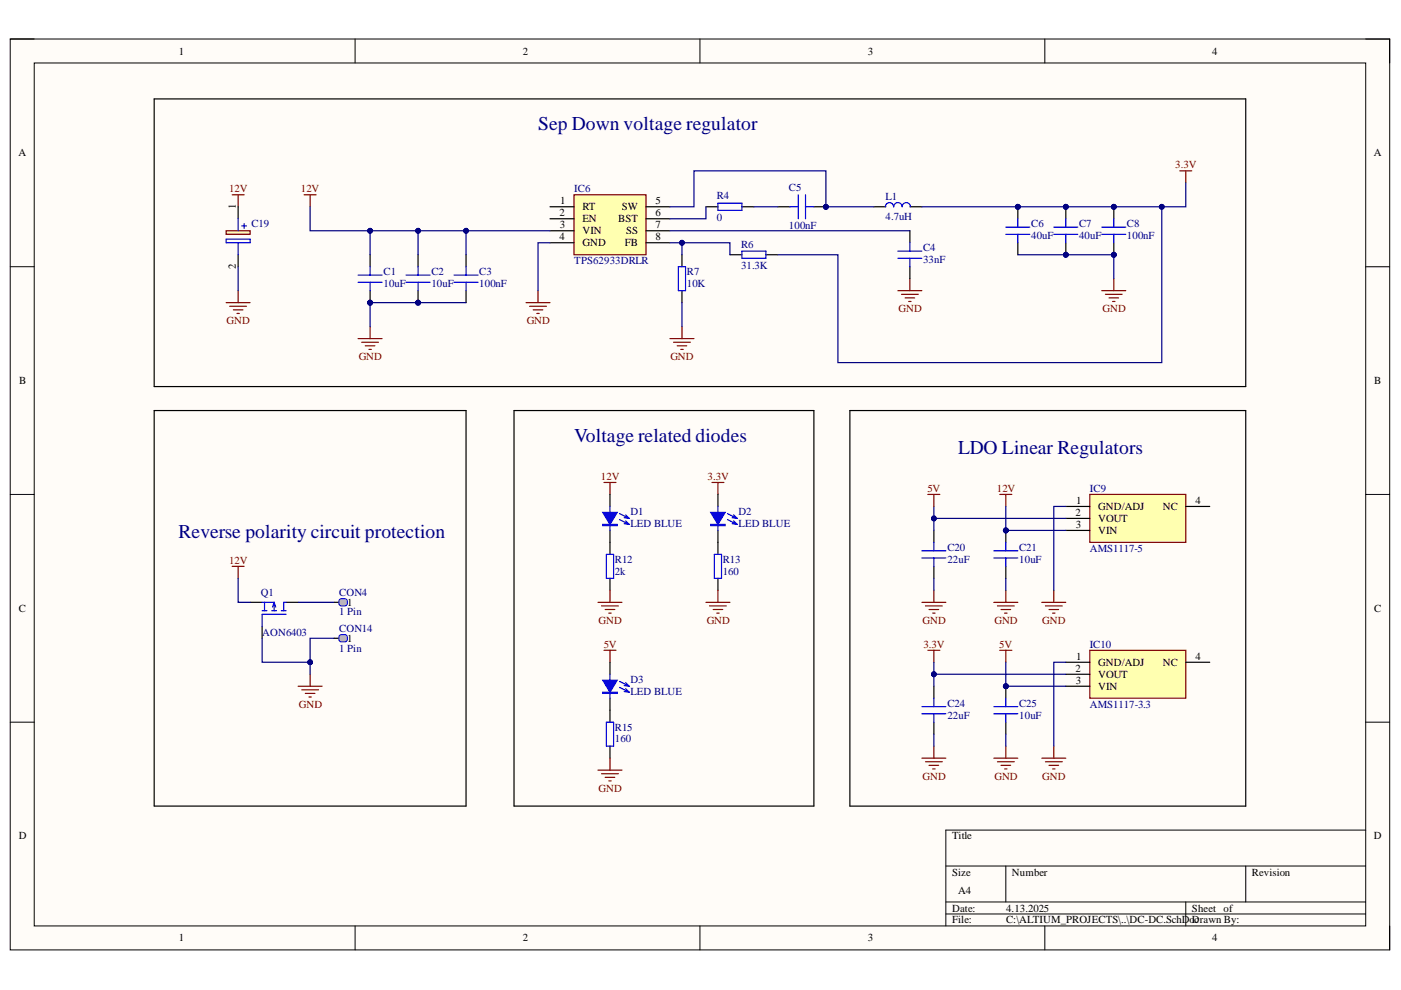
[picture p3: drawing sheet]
<svg xmlns="http://www.w3.org/2000/svg" width="297mm" height="210mm" viewBox="0 0 297 210" stroke-linecap="round" stroke-linejoin="round" font-family="sans-serif">
<defs><g id="words">
<g font-size="4.1" fill="#000080">
<text x="114.1" y="27.6">Sep Down voltage regulator</text>
<text x="121.7" y="93.8">Voltage related diodes</text>
<text x="203.1" y="96.3">LDO Linear Regulators</text>
<text x="37.8" y="114">Reverse polarity circuit protection</text>
</g>
<g font-size="2.3">
<text x="37.9" y="11.6">1</text>
<text x="110.8" y="11.6">2</text>
<text x="184" y="11.6">3</text>
<text x="257" y="11.6">4</text>
<text x="3.9" y="33.1">A</text>
<text x="291.3" y="33.1">A</text>
<text x="50" y="44.4" transform="rotate(-90 50 44.4)">1</text>
<text x="118.6" y="45.8">2</text>
<text x="118.8" y="43.3">1</text>
<text x="123.5" y="44.6">RT</text>
<text x="123.5" y="47.1">EN</text>
<text x="131.1" y="47.1">BST</text>
<text x="131.8" y="44.6">SW</text>
<text x="139" y="43.3">5</text>
<text x="139" y="45.8">6</text>
<text x="118.6" y="51">4</text>
<text x="118.7" y="48.4">3</text>
<text x="123.5" y="49.7">VIN</text>
<text x="123.5" y="52.2">GND</text>
<text x="132.5" y="52.2">FB</text>
<text x="132.7" y="49.7">SS</text>
<text x="139" y="48.4">7</text>
<text x="139" y="51">8</text>
<text x="50" y="57.1" transform="rotate(-90 50 57.1)">2</text>
<text x="4.1" y="81.4">B</text>
<text x="291.4" y="81.4">B</text>
<text x="228.2" y="106.9">1</text>
<text x="253.5" y="106.9">4</text>
<text x="228" y="109.4">2</text>
<text x="228.1" y="111.9">3</text>
<text x="232.8" y="108.1">GND/ADJ</text>
<text x="232.8" y="110.7">VOUT</text>
<text x="232.8" y="113.2">VIN</text>
<text x="246.5" y="108.1">NC</text>
<text x="4" y="129.7">C</text>
<text x="73.6" y="128.4">1</text>
<text x="291.4" y="129.7">C</text>
<text x="73.6" y="136.1">1</text>
<text x="228" y="142.5">2</text>
<text x="228.2" y="139.9">1</text>
<text x="232.8" y="141.2">GND/ADJ</text>
<text x="232.8" y="143.7">VOUT</text>
<text x="246.5" y="141.2">NC</text>
<text x="253.5" y="139.9">4</text>
<text x="228.1" y="145">3</text>
<text x="232.8" y="146.3">VIN</text>
<text x="4" y="178">D</text>
<text x="201.9" y="178">Title</text>
<text x="291.3" y="178">D</text>
<text x="201.9" y="185.7">Size</text>
<text x="214.6" y="185.7">Number</text>
<text x="265.4" y="185.7">Revision</text>
<text x="203.1" y="189.5">A4</text>
<text x="201.9" y="193.3">Date:</text>
<text x="201.9" y="195.8">File:</text>
<text x="213.3" y="193.3">4.13.2025</text>
<text x="213.3" y="195.8">C:\ALTIUM_PROJECTS\..\DC-DC.SchDoDrawn By:</text>
<text x="252.7" y="193.3">Sheet of</text>
<text x="253.3" y="195.8">c</text>
<text x="37.9" y="199.6">1</text>
<text x="110.8" y="199.6">2</text>
<text x="184" y="199.6">3</text>
<text x="257" y="199.6">4</text>
</g>
<g font-size="2.3" fill="#800000">
<text x="249.2" y="35.7">3.3V</text>
<text x="48.6" y="40.7">12V</text>
<text x="63.8" y="40.7">12V</text>
<text x="48.1" y="68.7">GND</text>
<text x="111.7" y="68.7">GND</text>
<text x="190.5" y="66.2">GND</text>
<text x="233.8" y="66.2">GND</text>
<text x="76.1" y="76.3">GND</text>
<text x="142.1" y="76.3">GND</text>
<text x="127.4" y="101.8">12V</text>
<text x="150" y="101.8">3.3V</text>
<text x="196.6" y="104.3">5V</text>
<text x="211.3" y="104.3">12V</text>
<text x="48.6" y="119.5">12V</text>
<text x="126.9" y="132.2">GND</text>
<text x="128" y="137.4">5V</text>
<text x="149.8" y="132.2">GND</text>
<text x="195.6" y="132.2">GND</text>
<text x="195.8" y="137.4">3.3V</text>
<text x="210.8" y="132.2">GND</text>
<text x="211.9" y="137.4">5V</text>
<text x="221" y="132.2">GND</text>
<text x="63.4" y="150.1">GND</text>
<text x="126.9" y="167.8">GND</text>
<text x="195.6" y="165.3">GND</text>
<text x="210.8" y="165.3">GND</text>
<text x="221" y="165.3">GND</text>
</g>
<g font-size="2.3" fill="#000080">
<text x="121.7" y="40.7">IC6</text>
<text x="167.3" y="40.5">C5</text>
<text x="152" y="42.3">R4</text>
<text x="152" y="46.8">0</text>
<text x="187.7" y="42.4">L1</text>
<text x="187.7" y="46.6">4.7uH</text>
<text x="53.3" y="48.1">C19</text>
<text x="157.1" y="52.5">R6</text>
<text x="167.3" y="48.6">100nF</text>
<text x="195.7" y="53.3">C4</text>
<text x="218.6" y="48.1">C6</text>
<text x="218.6" y="50.7">40uF</text>
<text x="228.8" y="48.1">C7</text>
<text x="228.8" y="50.7">40uF</text>
<text x="238.9" y="48.1">C8</text>
<text x="238.9" y="50.7">100nF</text>
<text x="81.3" y="58.3">C1</text>
<text x="91.5" y="58.3">C2</text>
<text x="101.6" y="58.3">C3</text>
<text x="121.7" y="56">TPS62933DRLR</text>
<text x="145.6" y="58.3">R7</text>
<text x="157.1" y="57.1">31.3K</text>
<text x="195.7" y="55.8">33nF</text>
<text x="81.3" y="60.9">10uF</text>
<text x="91.5" y="60.9">10uF</text>
<text x="101.6" y="60.9">100nF</text>
<text x="145.6" y="60.9">10K</text>
<text x="231.1" y="104.3">IC9</text>
<text x="133.7" y="109.1">D1</text>
<text x="133.7" y="111.7">LED BLUE</text>
<text x="156.6" y="109.1">D2</text>
<text x="156.6" y="111.7">LED BLUE</text>
<text x="130.4" y="119.3">R12</text>
<text x="153.2" y="119.3">R13</text>
<text x="200.9" y="116.8">C20</text>
<text x="200.9" y="119.3">22uF</text>
<text x="216.1" y="116.8">C21</text>
<text x="216.1" y="119.3">10uF</text>
<text x="231.1" y="117">AMS1117-5</text>
<text x="130.4" y="121.8">2k</text>
<text x="153.2" y="121.8">160</text>
<text x="55.3" y="126.4">Q1</text>
<text x="71.9" y="126.4">CON4</text>
<text x="71.9" y="130.4">1 Pin</text>
<text x="55.6" y="134.8">AON6403</text>
<text x="71.9" y="134">CON14</text>
<text x="231.1" y="137.4">IC10</text>
<text x="71.9" y="138.1">1 Pin</text>
<text x="133.7" y="144.7">D3</text>
<text x="133.7" y="147.3">LED BLUE</text>
<text x="200.9" y="149.8">C24</text>
<text x="216.1" y="149.8">C25</text>
<text x="130.4" y="154.9">R15</text>
<text x="200.9" y="152.3">22uF</text>
<text x="216.1" y="152.3">10uF</text>
<text x="231.1" y="150.1">AMS1117-3.3</text>
<text x="130.4" y="157.4">160</text>
</g>
</g></defs>
<path d="M2.2 8.3h292.4v193.1h-292.4z" fill-rule="evenodd" fill="#fffcf8"/>
<path d="M2.2 8.3h292.4v193.1h-292.4z" fill="none" stroke="#000" stroke-width=".21"/>
<path d="M7.3 13.4h282.3v182.9h-282.3z" fill-rule="evenodd" fill="#fffcf8"/>
<g fill="none" stroke="#000" stroke-width=".21">
<path d="M2.2 8.3h5.1M7.3 13.4h282.3v182.9h-282.3zM75.3 8.3v5M148.4 8.3v5M221.5 8.3v5.1M289.6 8.3h5v5.1M2.2 56.6h5.1M289.6 56.6h5M2.2 104.8h5.1M289.6 104.8h5M2.2 153.1h5.1M289.6 153.1h5"/>
<path d="M289.6 176h-89.1v20.3M75.3 196.3v5.1M148.4 196.3v5.1M200.5 183.6h89.1M200.5 191.2h89.1M200.5 193.8h89.1M213.3 183.6v7.6M221.5 196.3v5.1M251.4 191.2v5.1M264.1 183.6v7.6M294.6 196.3v5.1"/>
</g>
<path d="M121.7 41.3h15.3v12.7h-15.3z" fill-rule="evenodd" fill="#ffffb0"/>
<path d="M121.7 41.3h15.3v12.7h-15.3zM192.9 59.1v2.5M111.5 64.2h5.1M112.3 64.9h3.5M113.1 65.7h2M113.8 66.5h.5M114.1 61.6v2.6M190.4 61.6h5.1M191.1 62.4h3.6M191.9 63.2h2M192.7 63.9h.5" fill="none" stroke="#800000" stroke-width=".25"/>
<path d="M116.6 43.8h5.1M116.6 46.4h5.1M116.6 48.9h5.1M116.6 51.5h5.1M137 43.8h5M137 46.4h5M137 48.9h5M137 51.5h5M192.9 48.9v2.6M192.9 56.6v2.5" fill="none" stroke="#000" stroke-width=".25"/>
<path d="M190.4 54.8h5.1M190.4 53.2h5.1M192.9 51.5v1.7M192.9 54.8v1.8" fill="none" stroke="#00f" stroke-width=".25"/>
<circle cx="78.5" cy="64.2" r=".51" fill="#000080"/>
<circle cx="78.5" cy="64.2" r=".51" fill="none" stroke="#000080" stroke-width=".21"/>
<path d="M78.5 54v2.6M78.5 61.6v2.6" fill="none" stroke="#000" stroke-width=".25"/>
<circle cx="78.5" cy="64.2" r=".51" fill="#000080"/>
<circle cx="78.5" cy="64.2" r=".51" fill="none" stroke="#000080" stroke-width=".21"/>
<path d="M75.9 59.9h5.1M75.9 58.3h5.1M78.5 56.6v1.7M78.5 59.9v1.7" fill="none" stroke="#00f" stroke-width=".25"/>
<circle cx="88.6" cy="64.2" r=".51" fill="#000080"/>
<circle cx="88.6" cy="64.2" r=".51" fill="none" stroke="#000080" stroke-width=".21"/>
<path d="M88.6 54v2.6M88.6 61.6v2.6" fill="none" stroke="#000" stroke-width=".25"/>
<circle cx="88.6" cy="64.2" r=".51" fill="#000080"/>
<circle cx="88.6" cy="64.2" r=".51" fill="none" stroke="#000080" stroke-width=".21"/>
<path d="M86.1 59.9h5.1M86.1 58.3h5.1M88.6 56.6v1.7M88.6 59.9v1.7M96.3 59.9h5.1M96.3 58.3h5.1M98.8 56.6v1.7M98.8 59.9v1.7M143.8 56.6h1.5v5h-1.5zM152.2 43.1h5.1v1.5h-5.1zM157.3 53.2h5.1v1.6h-5.1z" fill="none" stroke="#00f" stroke-width=".25"/>
<path d="M98.8 54v2.6M144.6 54v2.6M149.7 43.8h2.5M154.8 54h2.5M157.3 43.8h2.5M162.4 54h2.5M98.8 61.6v2.6M144.6 61.6v2.6" fill="none" stroke="#000" stroke-width=".25"/>
<g fill="none" stroke="#800000" stroke-width=".25">
<path d="M75.9 71.8h5.1M76.7 72.6h3.5M77.4 73.3h2.1M78.2 74.1h.5M78.5 69.3v2.5M142 71.8h5.1M142.8 72.6h3.6M143.6 73.3h2M144.3 74.1h.5M144.6 69.3v2.5M63.2 145.5h5.1M64 146.3h3.5"/>
<path d="M64.7 147h2.1M65.5 147.8h.5M65.7 143v2.5"/>
</g>
<circle cx="175.1" cy="43.8" r=".51" fill="#000080"/>
<circle cx="175.1" cy="43.8" r=".51" fill="none" stroke="#000080" stroke-width=".21"/>
<path d="M164.9 43.8h2.6M172.6 43.8h2.5" fill="none" stroke="#000" stroke-width=".25"/>
<circle cx="175.1" cy="43.8" r=".51" fill="#000080"/>
<circle cx="175.1" cy="43.8" r=".51" fill="none" stroke="#000080" stroke-width=".21"/>
<path d="M167.5 43.8h1.8M169.3 41.3v5.1M170.8 43.8h1.8M170.8 41.3v5.1M187.7 43.8a.88 .88 0 0 1 .9-.8 .88 .88 0 0 1 .9 .9 .89 .89 0 0 1 .9-.9 .89 .89 0 0 1 .9 .8 .88 .88 0 0 1 .8-.8 .88 .88 0 0 1 .9 .8" fill="none" stroke="#00f" stroke-width=".25"/>
<path d="M185.3 43.8h2.5M192.9 43.8h2.6" fill="none" stroke="#000" stroke-width=".25"/>
<circle cx="215.8" cy="43.8" r=".51" fill="#000080"/>
<circle cx="215.8" cy="43.8" r=".51" fill="none" stroke="#000080" stroke-width=".21"/>
<path d="M215.8 43.8v2.6" fill="none" stroke="#000" stroke-width=".25"/>
<circle cx="215.8" cy="43.8" r=".51" fill="#000080"/>
<circle cx="215.8" cy="43.8" r=".51" fill="none" stroke="#000080" stroke-width=".21"/>
<path d="M215.8 51.5v2.5" fill="none" stroke="#000" stroke-width=".25"/>
<path d="M213.3 49.7h5M213.3 48.2h5M215.8 46.4v1.8M215.8 49.7v1.8" fill="none" stroke="#00f" stroke-width=".25"/>
<circle cx="226" cy="43.8" r=".51" fill="#000080"/>
<circle cx="226" cy="43.8" r=".51" fill="none" stroke="#000080" stroke-width=".21"/>
<circle cx="226" cy="54" r=".51" fill="#000080"/>
<circle cx="226" cy="54" r=".51" fill="none" stroke="#000080" stroke-width=".21"/>
<path d="M226 43.8v2.6" fill="none" stroke="#000" stroke-width=".25"/>
<circle cx="226" cy="43.8" r=".51" fill="#000080"/>
<circle cx="226" cy="43.8" r=".51" fill="none" stroke="#000080" stroke-width=".21"/>
<path d="M226 51.5v2.5" fill="none" stroke="#000" stroke-width=".25"/>
<circle cx="226" cy="54" r=".51" fill="#000080"/>
<circle cx="226" cy="54" r=".51" fill="none" stroke="#000080" stroke-width=".21"/>
<path d="M223.4 49.7h5.1M223.4 48.2h5.1M226 46.4v1.8M226 49.7v1.8" fill="none" stroke="#00f" stroke-width=".25"/>
<circle cx="236.1" cy="43.8" r=".51" fill="#000080"/>
<circle cx="236.1" cy="43.8" r=".51" fill="none" stroke="#000080" stroke-width=".21"/>
<circle cx="236.1" cy="54" r=".51" fill="#000080"/>
<circle cx="236.1" cy="54" r=".51" fill="none" stroke="#000080" stroke-width=".21"/>
<path d="M236.1 43.8v2.6" fill="none" stroke="#000" stroke-width=".25"/>
<circle cx="236.1" cy="43.8" r=".51" fill="#000080"/>
<circle cx="236.1" cy="43.8" r=".51" fill="none" stroke="#000080" stroke-width=".21"/>
<path d="M236.1 51.5v2.5" fill="none" stroke="#000" stroke-width=".25"/>
<circle cx="236.1" cy="54" r=".51" fill="#000080"/>
<circle cx="236.1" cy="54" r=".51" fill="none" stroke="#000080" stroke-width=".21"/>
<g fill="none" stroke="#00f" stroke-width=".25">
<path d="M233.6 49.7h5.1M233.6 48.2h5.1M236.1 46.4v1.8M236.1 49.7v1.8M55.6 127.7h2.5M55.6 129.5h1M56.1 127.7v1.8M57.6 129.5h1M58.1 127.7v1.8M58.1 127.7l-.3 1M58.1 127.7l.4 1M59.6 129.5h1.1"/>
<path d="M60.7 130.2h-5.1v2.6M60.7 127.7h-.5v1.8"/>
</g>
<g fill="none" stroke="#800000" stroke-width=".25">
<path d="M250.1 36.2h2.6M251.4 36.2v2.6M49.2 41.3h2.6M50.5 41.3v2.5M64.5 41.3h2.5M65.7 41.3v2.5M236.1 59.1v2.5M47.9 64.2h5.1M48.7 64.9h3.6M49.5 65.7h2M50.2 66.5h.5M50.5 61.6v2.6"/>
<path d="M233.6 61.6h5.1M234.4 62.4h3.5M235.1 63.2h2.1M235.9 63.9h.5"/>
</g>
<path d="M53 127.7h2.6M55.6 132.8v2.5M60.7 127.7h2.5" fill="none" stroke="#000" stroke-width=".25"/>
<path d="M47.9 48.9h5.1v.8h-5.1z" fill-rule="evenodd" fill="#ffffb0"/>
<path d="M47.9 48.9h5.1v.8h-5.1zM128.1 102.3h2.5M129.3 102.3v2.5M150.9 102.3h2.6M152.2 102.3v2.5M49.2 120.1h2.6M50.5 120.1v2.5" fill="none" stroke="#800000" stroke-width=".25"/>
<path d="M50.5 43.8v2.6M50.5 54v2.6M129.3 104.8v2.6M129.3 112.5v2.5" fill="none" stroke="#000" stroke-width=".25"/>
<path d="M47.9 50.7h5.1v.8h-5.1zM50.5 46.4v2.5M50.5 51.5v2.5M51.3 47.9h1M51.8 47.4v1M129.3 107.4v1.2M129.3 111.2v1.3" fill="none" stroke="#00f" stroke-width=".25"/>
<path d="M127.8 108.6h3.1l-1.6 2.6z" fill="#00f"/>
<path d="M127.8 108.6h3.1l-1.6 2.6z" fill="none" stroke="#00f" stroke-width=".25"/>
<path d="M127.8 111.2h3.1v.2h-3.1z" fill-rule="evenodd" fill="#00f"/>
<path d="M127.8 111.2h3.1v.2h-3.1zM131.4 108.9l2 1M131.4 110.2l2 1M132.3 109.8l1.1 .1M132.3 111l1.1 .2M132.6 109.2l.8 .7M132.6 110.4l.8 .8M152.2 107.4v1.2M152.2 111.2v1.3" fill="none" stroke="#00f" stroke-width=".25"/>
<path d="M152.2 104.8v2.6M152.2 112.5v2.5" fill="none" stroke="#000" stroke-width=".25"/>
<path d="M150.7 108.6h3l-1.5 2.6z" fill="#00f"/>
<path d="M150.7 108.6h3l-1.5 2.6z" fill="none" stroke="#00f" stroke-width=".25"/>
<path d="M150.7 111.2h3v.2h-3z" fill-rule="evenodd" fill="#00f"/>
<path d="M128.6 117.5h1.5v5.1h-1.5zM150.7 111.2h3v.2h-3zM151.5 117.5h1.5v5.1h-1.5zM154.3 108.9l2 1M154.3 110.2l2 1M155.2 109.8l1.1 .1M155.2 111l1.1 .2M155.5 109.2l.8 .7M155.5 110.4l.8 .8M129.3 143v1.2M129.3 146.8v1.2" fill="none" stroke="#00f" stroke-width=".25"/>
<path d="M129.3 115v2.5M152.2 115v2.5M129.3 122.6v2.6M152.2 122.6v2.6M129.3 140.4v2.6M129.3 148v2.6" fill="none" stroke="#000" stroke-width=".25"/>
<path d="M126.8 127.7h5.1M127.5 128.5h3.6M128.1 137.9h2.5M128.3 129.2h2M129.1 130h.5M129.3 125.2v2.5M129.3 137.9v2.5M149.7 127.7h5.1M150.4 128.5h3.6M151.2 129.2h2M152 130h.5M152.2 125.2v2.5" fill="none" stroke="#800000" stroke-width=".25"/>
<path d="M127.8 144.2h3.1l-1.6 2.6z" fill="#00f"/>
<path d="M127.8 144.2h3.1l-1.6 2.6z" fill="none" stroke="#00f" stroke-width=".25"/>
<path d="M127.8 146.8h3.1v.2h-3.1z" fill-rule="evenodd" fill="#00f"/>
<path d="M127.8 146.8h3.1v.2h-3.1zM128.6 153.1h1.5v5.1h-1.5zM131.4 144.5l2 1M131.4 145.8l2 1M132.3 145.3l1.1 .2M132.3 146.6l1.1 .2M132.6 144.7l.8 .8M132.6 146l.8 .8" fill="none" stroke="#00f" stroke-width=".25"/>
<path d="M70.8 127.7h1M129.3 150.6v2.5M129.3 158.2v2.5" fill="none" stroke="#000" stroke-width=".25"/>
<path d="M126.8 163.3h5.1M127.5 164h3.6M128.3 164.8h2M129.1 165.6h.5M129.3 160.7v2.6" fill="none" stroke="#800000" stroke-width=".25"/>
<path d="M71.9 127.2a1.34 1.34 0 0 1 1.5-.2 .98 .98 0 0 1 0 1.4 1.34 1.34 0 0 1-1.5-.2z" fill="#c0c0c0"/>
<path d="M71.9 127.2a1.34 1.34 0 0 1 1.5-.2 .98 .98 0 0 1 0 1.4 1.34 1.34 0 0 1-1.5-.2z" fill="none" stroke="#00f" stroke-width=".21"/>
<path d="M70.8 135.3h1" fill="none" stroke="#000" stroke-width=".25"/>
<path d="M71.9 134.8l.5-.2h1a.99 .99 0 0 1 0 1.4 1.34 1.34 0 0 1-1.5-.2z" fill="#c0c0c0"/>
<path d="M71.9 134.8l.5-.2h1a.99 .99 0 0 1 0 1.4 1.34 1.34 0 0 1-1.5-.2z" fill="none" stroke="#00f" stroke-width=".21"/>
<path d="M231.1 137.9h20.3v10.1h-20.3z" fill-rule="evenodd" fill="#ffffb0"/>
<path d="M231.1 137.9h20.3v10.1h-20.3z" fill="none" stroke="#800000" stroke-width=".25"/>
<path d="M226 140.4h5.1M226 143h5.1M226 145.5h5.1M251.4 140.4h5.1" fill="none" stroke="#000" stroke-width=".25"/>
<circle cx="213.3" cy="145.5" r=".51" fill="#000080"/>
<circle cx="213.3" cy="145.5" r=".51" fill="none" stroke="#000080" stroke-width=".21"/>
<path d="M213.3 145.5v2.5" fill="none" stroke="#000" stroke-width=".25"/>
<circle cx="213.3" cy="145.5" r=".51" fill="#000080"/>
<circle cx="213.3" cy="145.5" r=".51" fill="none" stroke="#000080" stroke-width=".21"/>
<path d="M198 145.5v2.5M198 153.1v2.6M213.3 153.1v2.6" fill="none" stroke="#000" stroke-width=".25"/>
<path d="M195.5 151.3h5M195.5 149.8h5M198 148v1.8M198 151.3v1.8M210.7 151.3h5.1M210.7 149.8h5.1M213.3 148v1.8M213.3 151.3v1.8" fill="none" stroke="#00f" stroke-width=".25"/>
<g fill="none" stroke="#800000" stroke-width=".25">
<path d="M196.7 137.9h2.6M198 137.9v2.5M212 137.9h2.5M213.3 137.9v2.5M198 158.2v2.5M213.3 158.2v2.5M223.4 158.2v2.5M195.5 160.7h5M196.2 161.5h3.6M197 162.3h2M197.7 163h.6M210.7 160.7h5.1"/>
<path d="M211.5 161.5h3.5M212.2 162.3h2.1M213 163h.5M220.9 160.7h5.1M221.6 161.5h3.6M222.4 162.3h2.1M223.2 163h.5"/>
</g>
<path d="M231.1 104.8h20.3v10.2h-20.3z" fill-rule="evenodd" fill="#ffffb0"/>
<path d="M231.1 104.8h20.3v10.2h-20.3z" fill="none" stroke="#800000" stroke-width=".25"/>
<path d="M226 107.4h5.1M226 109.9h5.1M226 112.5h5.1M251.4 107.4h5.1" fill="none" stroke="#000" stroke-width=".25"/>
<circle cx="213.3" cy="112.5" r=".51" fill="#000080"/>
<circle cx="213.3" cy="112.5" r=".51" fill="none" stroke="#000080" stroke-width=".21"/>
<path d="M213.3 112.5v2.5" fill="none" stroke="#000" stroke-width=".25"/>
<circle cx="213.3" cy="112.5" r=".51" fill="#000080"/>
<circle cx="213.3" cy="112.5" r=".51" fill="none" stroke="#000080" stroke-width=".21"/>
<path d="M32.7 21h231.4v61h-231.4zM32.7 87h66.1v83.9h-66.1zM109 87h63.6v83.9h-63.6zM180.2 87h83.9v83.9h-83.9zM198 112.5v2.5M198 120.1v2.5M213.3 120.1v2.5" fill="none" stroke="#000" stroke-width=".25"/>
<path d="M195.5 118.3h5M195.5 116.8h5M198 115v1.8M198 118.3v1.8M210.7 118.3h5.1M210.7 116.8h5.1M213.3 115v1.8M213.3 118.3v1.8" fill="none" stroke="#00f" stroke-width=".25"/>
<g fill="none" stroke="#800000" stroke-width=".25">
<path d="M212 104.8h2.5M213.3 104.8v2.6M195.5 127.7h5M196.2 128.5h3.6M197 129.2h2M197.7 130h.6M198 125.2v2.5M210.7 127.7h5.1M211.5 128.5h3.5M212.2 129.2h2.1M213 130h.5M213.3 125.2v2.5"/>
<path d="M220.9 127.7h5.1M221.6 128.5h3.6M222.4 129.2h2.1M223.2 130h.5M223.4 125.2v2.5"/>
</g>
<path d="M98.8 48.9v5.1M116.6 51.5h-2.5v10.1M142 48.9h50.9" fill="none" stroke="#000080" stroke-width=".25"/>
<circle cx="98.8" cy="48.9" r=".51" fill="#000080"/>
<circle cx="98.8" cy="48.9" r=".51" fill="none" stroke="#000080" stroke-width=".21"/>
<path d="M88.6 48.9v5.1" fill="none" stroke="#000080" stroke-width=".25"/>
<circle cx="88.6" cy="48.9" r=".51" fill="#000080"/>
<circle cx="88.6" cy="48.9" r=".51" fill="none" stroke="#000080" stroke-width=".21"/>
<path d="M78.5 48.9v5.1" fill="none" stroke="#000080" stroke-width=".25"/>
<circle cx="78.5" cy="48.9" r=".51" fill="#000080"/>
<circle cx="78.5" cy="48.9" r=".51" fill="none" stroke="#000080" stroke-width=".21"/>
<path d="M98.8 64.2h-20.3v5.1" fill="none" stroke="#000080" stroke-width=".25"/>
<circle cx="88.6" cy="64.2" r=".51" fill="#000080"/>
<circle cx="88.6" cy="64.2" r=".51" fill="none" stroke="#000080" stroke-width=".21"/>
<circle cx="78.5" cy="64.2" r=".51" fill="#000080"/>
<circle cx="78.5" cy="64.2" r=".51" fill="none" stroke="#000080" stroke-width=".21"/>
<path d="M142 51.5h2.6v2.5" fill="none" stroke="#000080" stroke-width=".25"/>
<circle cx="144.6" cy="51.5" r=".51" fill="#000080"/>
<circle cx="144.6" cy="51.5" r=".51" fill="none" stroke="#000080" stroke-width=".21"/>
<path d="M144.6 51.5h10.2v2.5M144.6 64.2v5.1" fill="none" stroke="#000080" stroke-width=".25"/>
<circle cx="144.6" cy="51.5" r=".51" fill="#000080"/>
<circle cx="144.6" cy="51.5" r=".51" fill="none" stroke="#000080" stroke-width=".21"/>
<path d="M142 43.8h5.1v-7.6h28v7.6h10.2M149.7 43.8v2.6h-7.7M159.8 43.8h5.1" fill="none" stroke="#000080" stroke-width=".25"/>
<circle cx="175.1" cy="43.8" r=".51" fill="#000080"/>
<circle cx="175.1" cy="43.8" r=".51" fill="none" stroke="#000080" stroke-width=".21"/>
<path d="M215.8 54h20.3v5.1" fill="none" stroke="#000080" stroke-width=".25"/>
<circle cx="226" cy="54" r=".51" fill="#000080"/>
<circle cx="226" cy="54" r=".51" fill="none" stroke="#000080" stroke-width=".21"/>
<circle cx="236.1" cy="54" r=".51" fill="#000080"/>
<circle cx="236.1" cy="54" r=".51" fill="none" stroke="#000080" stroke-width=".21"/>
<path d="M50.5 56.6v5M55.6 135.3v5.1h10.1M63.2 127.7h7.6" fill="none" stroke="#000080" stroke-width=".25"/>
<circle cx="65.8" cy="140.4" r=".51" fill="#000080"/>
<circle cx="65.8" cy="140.4" r=".51" fill="none" stroke="#000080" stroke-width=".21"/>
<path d="M246.3 43.8v33.1h-68.6v-22.9h-12.8M50.5 122.6v5.1h2.5" fill="none" stroke="#000080" stroke-width=".25"/>
<circle cx="246.3" cy="43.8" r=".51" fill="#000080"/>
<circle cx="246.3" cy="43.8" r=".51" fill="none" stroke="#000080" stroke-width=".21"/>
<path d="M198 155.7v2.5M198 143h28" fill="none" stroke="#000080" stroke-width=".25"/>
<circle cx="198" cy="143" r=".51" fill="#000080"/>
<circle cx="198" cy="143" r=".51" fill="none" stroke="#000080" stroke-width=".21"/>
<path d="M213.3 140.4v5.1h12.7M213.3 155.7v2.5M226 140.4h-2.6v17.8" fill="none" stroke="#000080" stroke-width=".25"/>
<circle cx="213.3" cy="145.5" r=".51" fill="#000080"/>
<circle cx="213.3" cy="145.5" r=".51" fill="none" stroke="#000080" stroke-width=".21"/>
<path d="M198 109.9h28M198 122.6v2.6" fill="none" stroke="#000080" stroke-width=".25"/>
<circle cx="198" cy="109.9" r=".51" fill="#000080"/>
<circle cx="198" cy="109.9" r=".51" fill="none" stroke="#000080" stroke-width=".21"/>
<path d="M213.3 107.4v5.1h12.7M226 107.4h-2.6v17.8M213.3 122.6v2.6" fill="none" stroke="#000080" stroke-width=".25"/>
<circle cx="213.3" cy="112.5" r=".51" fill="#000080"/>
<circle cx="213.3" cy="112.5" r=".51" fill="none" stroke="#000080" stroke-width=".21"/>
<path d="M70.8 135.3h-5.1v7.7" fill="none" stroke="#000080" stroke-width=".25"/>
<circle cx="65.8" cy="140.4" r=".51" fill="#000080"/>
<circle cx="65.8" cy="140.4" r=".51" fill="none" stroke="#000080" stroke-width=".21"/>
<path d="M65.7 43.8v5.1h50.9" fill="none" stroke="#000080" stroke-width=".25"/>
<circle cx="78.5" cy="48.9" r=".51" fill="#000080"/>
<circle cx="78.5" cy="48.9" r=".51" fill="none" stroke="#000080" stroke-width=".21"/>
<circle cx="88.6" cy="48.9" r=".51" fill="#000080"/>
<circle cx="88.6" cy="48.9" r=".51" fill="none" stroke="#000080" stroke-width=".21"/>
<circle cx="98.8" cy="48.9" r=".51" fill="#000080"/>
<circle cx="98.8" cy="48.9" r=".51" fill="none" stroke="#000080" stroke-width=".21"/>
<path d="M251.4 38.8v5h-55.9" fill="none" stroke="#000080" stroke-width=".25"/>
<circle cx="215.8" cy="43.8" r=".51" fill="#000080"/>
<circle cx="215.8" cy="43.8" r=".51" fill="none" stroke="#000080" stroke-width=".21"/>
<circle cx="226" cy="43.8" r=".51" fill="#000080"/>
<circle cx="226" cy="43.8" r=".51" fill="none" stroke="#000080" stroke-width=".21"/>
<circle cx="236.1" cy="43.8" r=".51" fill="#000080"/>
<circle cx="236.1" cy="43.8" r=".51" fill="none" stroke="#000080" stroke-width=".21"/>
<circle cx="246.3" cy="43.8" r=".51" fill="#000080"/>
<circle cx="246.3" cy="43.8" r=".51" fill="none" stroke="#000080" stroke-width=".21"/>
<path d="M198 140.4v5.1" fill="none" stroke="#000080" stroke-width=".25"/>
<circle cx="198" cy="143" r=".51" fill="#000080"/>
<circle cx="198" cy="143" r=".51" fill="none" stroke="#000080" stroke-width=".21"/>
<path d="M198 107.4v5.1" fill="none" stroke="#000080" stroke-width=".25"/>
<circle cx="198" cy="109.9" r=".51" fill="#000080"/>
<circle cx="198" cy="109.9" r=".51" fill="none" stroke="#000080" stroke-width=".21"/>
<path d="M196.7 104.8h2.6M198 104.8v2.6" fill="none" stroke="#800000" stroke-width=".25"/>
<use href="#words"/>
</svg>
